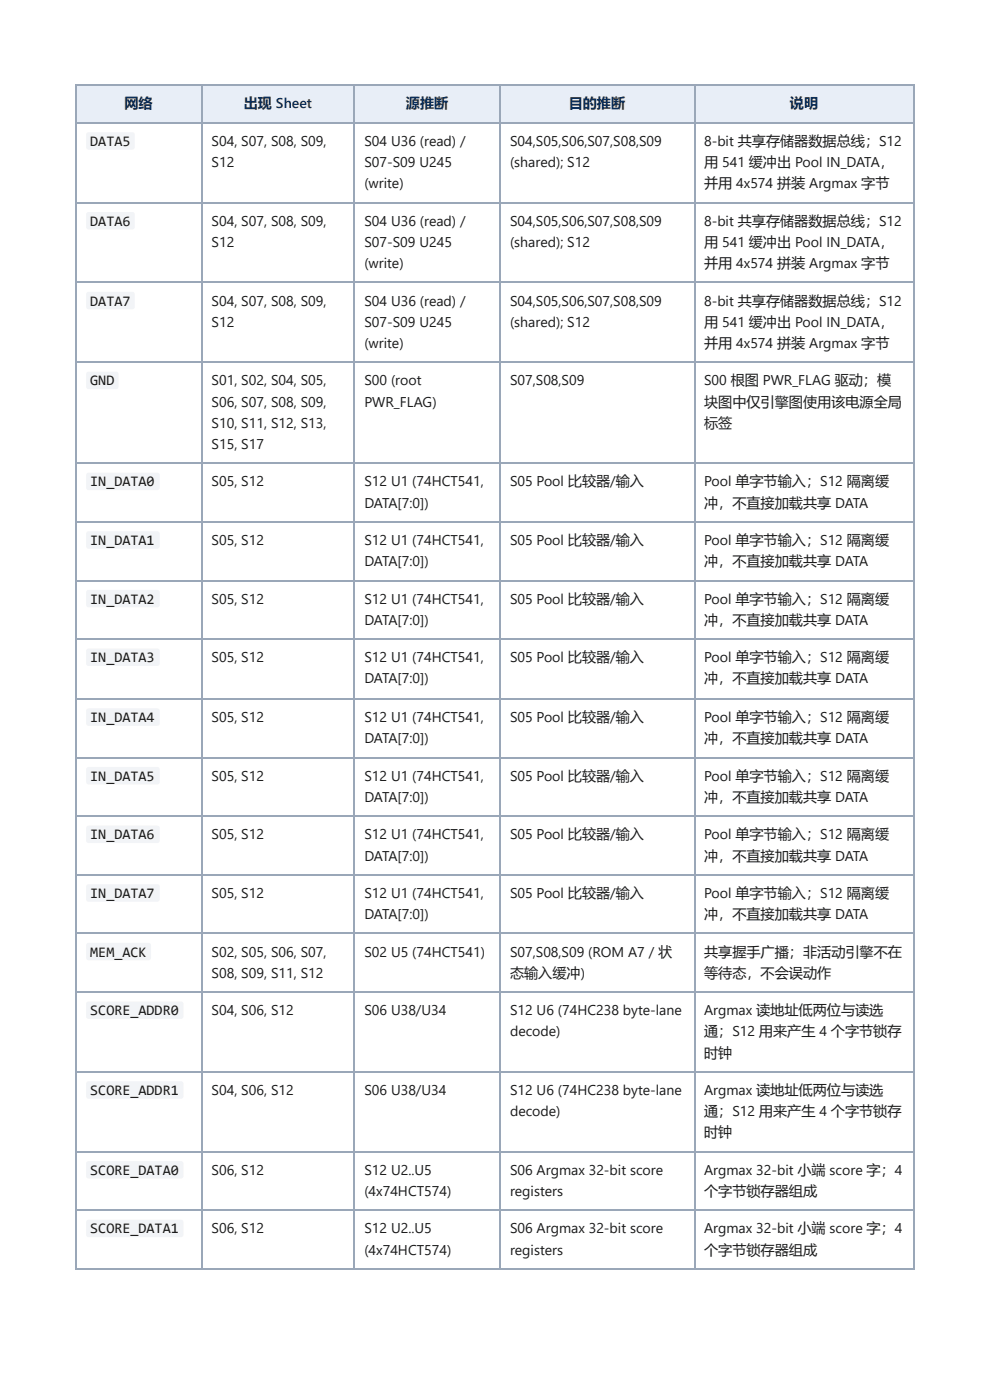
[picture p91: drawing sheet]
<svg xmlns="http://www.w3.org/2000/svg" width="210mm" height="297mm" viewBox="0 0 210 297" stroke-linecap="round" stroke-linejoin="round" font-family="sans-serif">
<defs><g id="words">
<g font-size="3.1" fill="#1a1a1a">
<text x="19.1" y="31">DATA5</text>
<text x="19.1" y="47.9">DATA6</text>
<text x="19.1" y="64.8">DATA7</text>
<text x="19.1" y="81.8">GND</text>
<text x="19.1" y="103.2">IN_DATA0</text>
<text x="19.1" y="115.6">IN_DATA1</text>
<text x="19.1" y="128.1">IN_DATA2</text>
<text x="19.1" y="140.5">IN_DATA3</text>
<text x="19.1" y="153.2">IN_DATA4</text>
<text x="19.1" y="165.6">IN_DATA5</text>
<text x="19.1" y="178.1">IN_DATA6</text>
<text x="19.1" y="190.5">IN_DATA7</text>
<text x="19.1" y="202.9">MEM_ACK</text>
<text x="19.1" y="215.4">SCORE_ADDR0</text>
<text x="19.1" y="232.3">SCORE_ADDR1</text>
<text x="19.1" y="249.2">SCORE_DATA0</text>
<text x="19.1" y="261.7">SCORE_DATA1</text>
</g>
<g font-size="3" fill="#0b2e59">
<text x="26.4" y="23">网络</text>
<text x="51.7" y="23">出现 Sheet</text>
<text x="86.1" y="23">源推断</text>
<text x="120.6" y="23">目的推断</text>
<text x="167.5" y="23">说明</text>
</g>
<g font-size="3" fill="#1a1a1a">
<text x="44.9" y="31">S04, S07, S08, S09,</text>
<text x="44.9" y="35.5">S12</text>
<text x="77.3" y="31">S04 U36 (read) /</text>
<text x="77.3" y="35.5">S07-S09 U245</text>
<text x="108.1" y="31">S04,S05,S06,S07,S08,S09</text>
<text x="108.1" y="35.5">(shared); S12</text>
<text x="149.3" y="31">8-bit 共享存储器数据总线；S12</text>
<text x="149.3" y="35.5">用 541 缓冲出 Pool IN_DATA，</text>
<text x="77.3" y="40">(write)</text>
<text x="149.3" y="40">并用 4x574 拼装 Argmax 字节</text>
<text x="44.9" y="47.9">S04, S07, S08, S09,</text>
<text x="77.3" y="47.9">S04 U36 (read) /</text>
<text x="108.1" y="47.9">S04,S05,S06,S07,S08,S09</text>
<text x="149.3" y="47.9">8-bit 共享存储器数据总线；S12</text>
<text x="44.9" y="52.4">S12</text>
<text x="77.3" y="52.4">S07-S09 U245</text>
<text x="108.1" y="52.4">(shared); S12</text>
<text x="149.3" y="52.4">用 541 缓冲出 Pool IN_DATA，</text>
<text x="77.3" y="56.9">(write)</text>
<text x="149.3" y="56.9">并用 4x574 拼装 Argmax 字节</text>
<text x="44.9" y="64.8">S04, S07, S08, S09,</text>
<text x="77.3" y="64.8">S04 U36 (read) /</text>
<text x="108.1" y="64.8">S04,S05,S06,S07,S08,S09</text>
<text x="149.3" y="64.8">8-bit 共享存储器数据总线；S12</text>
<text x="44.9" y="69.3">S12</text>
<text x="77.3" y="69.3">S07-S09 U245</text>
<text x="108.1" y="69.3">(shared); S12</text>
<text x="149.3" y="69.3">用 541 缓冲出 Pool IN_DATA，</text>
<text x="77.3" y="73.8">(write)</text>
<text x="149.3" y="73.8">并用 4x574 拼装 Argmax 字节</text>
<text x="44.9" y="81.8">S01, S02, S04, S05,</text>
<text x="77.3" y="81.8">S00 (root</text>
<text x="108.1" y="81.8">S07,S08,S09</text>
<text x="149.3" y="81.8">S00 根图 PWR_FLAG 驱动；模</text>
<text x="44.9" y="86.3">S06, S07, S08, S09,</text>
<text x="77.3" y="86.3">PWR_FLAG)</text>
<text x="149.3" y="86.3">块图中仅引擎图使用该电源全局</text>
<text x="44.9" y="90.8">S10, S11, S12, S13,</text>
<text x="44.9" y="95.2">S15, S17</text>
<text x="149.3" y="90.8">标签</text>
<text x="44.9" y="103.2">S05, S12</text>
<text x="77.3" y="103.2">S12 U1 (74HCT541,</text>
<text x="77.3" y="107.7">DATA[7:0])</text>
<text x="108.1" y="103.2">S05 Pool 比较器/输入</text>
<text x="149.3" y="103.2">Pool 单字节输入；S12 隔离缓</text>
<text x="149.3" y="107.7">冲，不直接加载共享 DATA</text>
<text x="44.9" y="115.6">S05, S12</text>
<text x="77.3" y="115.6">S12 U1 (74HCT541,</text>
<text x="108.1" y="115.6">S05 Pool 比较器/输入</text>
<text x="149.3" y="115.6">Pool 单字节输入；S12 隔离缓</text>
<text x="77.3" y="120.1">DATA[7:0])</text>
<text x="149.3" y="120.1">冲，不直接加载共享 DATA</text>
<text x="44.9" y="128.1">S05, S12</text>
<text x="77.3" y="128.1">S12 U1 (74HCT541,</text>
<text x="108.1" y="128.1">S05 Pool 比较器/输入</text>
<text x="149.3" y="128.1">Pool 单字节输入；S12 隔离缓</text>
<text x="77.3" y="132.6">DATA[7:0])</text>
<text x="149.3" y="132.6">冲，不直接加载共享 DATA</text>
<text x="44.9" y="140.5">S05, S12</text>
<text x="77.3" y="140.5">S12 U1 (74HCT541,</text>
<text x="108.1" y="140.5">S05 Pool 比较器/输入</text>
<text x="149.3" y="140.5">Pool 单字节输入；S12 隔离缓</text>
<text x="77.3" y="145">DATA[7:0])</text>
<text x="149.3" y="145">冲，不直接加载共享 DATA</text>
<text x="44.9" y="153.2">S05, S12</text>
<text x="77.3" y="153.2">S12 U1 (74HCT541,</text>
<text x="108.1" y="153.2">S05 Pool 比较器/输入</text>
<text x="149.3" y="153.2">Pool 单字节输入；S12 隔离缓</text>
<text x="77.3" y="157.7">DATA[7:0])</text>
<text x="149.3" y="157.7">冲，不直接加载共享 DATA</text>
<text x="44.9" y="165.6">S05, S12</text>
<text x="77.3" y="165.6">S12 U1 (74HCT541,</text>
<text x="108.1" y="165.6">S05 Pool 比较器/输入</text>
<text x="149.3" y="165.6">Pool 单字节输入；S12 隔离缓</text>
<text x="77.3" y="170.1">DATA[7:0])</text>
<text x="149.3" y="170.1">冲，不直接加载共享 DATA</text>
<text x="44.9" y="178.1">S05, S12</text>
<text x="77.3" y="178.1">S12 U1 (74HCT541,</text>
<text x="108.1" y="178.1">S05 Pool 比较器/输入</text>
<text x="149.3" y="178.1">Pool 单字节输入；S12 隔离缓</text>
<text x="77.3" y="182.6">DATA[7:0])</text>
<text x="149.3" y="182.6">冲，不直接加载共享 DATA</text>
<text x="44.9" y="190.5">S05, S12</text>
<text x="77.3" y="190.5">S12 U1 (74HCT541,</text>
<text x="108.1" y="190.5">S05 Pool 比较器/输入</text>
<text x="149.3" y="190.5">Pool 单字节输入；S12 隔离缓</text>
<text x="77.3" y="195">DATA[7:0])</text>
<text x="149.3" y="195">冲，不直接加载共享 DATA</text>
<text x="44.9" y="202.9">S02, S05, S06, S07,</text>
<text x="77.3" y="202.9">S02 U5 (74HCT541)</text>
<text x="108.1" y="202.9">S07,S08,S09 (ROM A7 / 状</text>
<text x="149.3" y="202.9">共享握手广播；非活动引擎不在</text>
<text x="44.9" y="207.4">S08, S09, S11, S12</text>
<text x="108.1" y="207.4">态输入缓冲)</text>
<text x="149.3" y="207.4">等待态，不会误动作</text>
<text x="44.9" y="215.4">S04, S06, S12</text>
<text x="77.3" y="215.4">S06 U38/U34</text>
<text x="108.1" y="215.4">S12 U6 (74HC238 byte-lane</text>
<text x="149.3" y="215.4">Argmax 读地址低两位与读选</text>
<text x="108.1" y="219.9">decode)</text>
<text x="149.3" y="219.9">通；S12 用来产生 4 个字节锁存</text>
<text x="149.3" y="224.4">时钟</text>
<text x="44.9" y="232.3">S04, S06, S12</text>
<text x="77.3" y="232.3">S06 U38/U34</text>
<text x="108.1" y="232.3">S12 U6 (74HC238 byte-lane</text>
<text x="149.3" y="232.3">Argmax 读地址低两位与读选</text>
<text x="108.1" y="236.8">decode)</text>
<text x="149.3" y="236.8">通；S12 用来产生 4 个字节锁存</text>
<text x="149.3" y="241.3">时钟</text>
<text x="44.9" y="249.2">S06, S12</text>
<text x="77.3" y="249.2">S12 U2..U5</text>
<text x="108.1" y="249.2">S06 Argmax 32-bit score</text>
<text x="149.3" y="249.2">Argmax 32-bit 小端 score 字；4</text>
<text x="77.3" y="253.7">(4x74HCT574)</text>
<text x="108.1" y="253.7">registers</text>
<text x="149.3" y="253.7">个字节锁存器组成</text>
<text x="44.9" y="261.7">S06, S12</text>
<text x="77.3" y="261.7">S12 U2..U5</text>
<text x="108.1" y="261.7">S06 Argmax 32-bit score</text>
<text x="149.3" y="261.7">Argmax 32-bit 小端 score 字；4</text>
<text x="77.3" y="266.2">(4x74HCT574)</text>
<text x="108.1" y="266.2">registers</text>
<text x="149.3" y="266.2">个字节锁存器组成</text>
</g>
</g></defs>
<g fill="#e8eef7">
<path d="M16.1 18.3h26.8v7.9h-26.8z"/>
<path d="M42.9 18.3h32.2v7.9h-32.2z"/>
<path d="M75.1 18.3h31v7.9h-31z"/>
<path d="M106.1 18.3h41v7.9h-41z"/>
<path d="M147.1 18.3h46.8v7.9h-46.8z"/>
</g>
<g fill="none" stroke="#9aa7b8" stroke-width=".26">
<path d="M15.9 18.1h178M16 18v251.3M42.7 18v251.3M75 18v251.3M106 18v251.3M147.2 18v251.3M15.9 26.1h178M15.9 43h178M15.9 59.9h178M15.9 76.9h178M15.9 98.3h178M15.9 110.7h178"/>
<path d="M15.9 123.2h178M15.9 135.6h178M15.9 148.3h178M15.9 160.7h178M15.9 173.2h178M15.9 185.6h178M15.9 198h178M15.9 210.5h178M15.9 227.4h178M15.9 244.3h178M15.9 256.8h178M15.9 269.2h178"/>
</g>
<path d="M193.8 18v251.3" fill="none" stroke="#9aa7b8" stroke-width=".25"/>
<g fill="#f2f4f7">
<path d="M18.4 28.2l.4-.2 9.4 .1 .4 .5-.1 2.8-.5 .3h-9.4l-.3-.5v-2.6z"/>
<path d="M18.4 45.1l.4-.1h9.4l.4 .5-.1 2.9-.5 .3-9.4-.1-.3-.4v-2.7z"/>
<path d="M18.4 62.1l.4-.2 9.4 .1 .4 .4-.1 2.9-.5 .3h-9.4l-.3-.5v-2.7z"/>
<path d="M18.4 79l.4-.2 6 .1 .3 .5v2.8l-.5 .3h-6l-.3-.5v-2.6z"/>
<path d="M18.4 100.4l.4-.1h14.6l.5 .4v2.9l-.2 .2-.4 .2h-14.6l-.3-.2-.1-.3v-2.7z"/>
<path d="M18.4 112.9l.4-.2h14.6l.5 .4v2.9l-.2 .3-.4 .1h-14.6l-.3-.1-.1-.4v-2.7z"/>
<path d="M18.4 125.3l.4-.2 14.6 .1 .5 .4v2.8l-.2 .3-.4 .2-14.6-.1-.3-.1-.1-.4v-2.6z"/>
<path d="M18.4 137.7l.4-.1h14.6l.5 .4v2.9l-.2 .2-.4 .2h-14.6l-.3-.2-.1-.3v-2.7z"/>
<path d="M18.4 150.4l.4-.1h14.6l.5 .4v2.9l-.2 .2-.4 .2h-14.6l-.4-.2v-.3v-2.7z"/>
<path d="M18.4 162.9l.4-.2h14.6l.5 .4v2.9l-.2 .3-.4 .1h-14.6l-.3-.1-.1-.4v-2.7z"/>
<path d="M18.4 175.3l.4-.1h14.6l.5 .4v2.8l-.2 .3-.4 .2-14.6-.1-.3-.1-.1-.4v-2.6z"/>
<path d="M18.4 187.7l.4-.1h14.6l.5 .4v2.9l-.2 .2-.4 .2h-14.6l-.3-.2-.1-.3v-2.7z"/>
<path d="M18.4 200.2l.4-.2h12.8l.4 .5v2.8l-.1 .3-.4 .1h-12.8l-.3-.1-.1-.4v-2.6z"/>
<path d="M18.4 212.6l.4-.1h19.7l.4 .4v2.8l-.2 .3-.3 .2h-19.7l-.3-.2-.1-.4v-2.6z"/>
<path d="M18.4 229.5l.4-.1h19.7l.4 .4v2.9l-.2 .2-.3 .2h-19.7l-.3-.2-.1-.3v-2.7z"/>
<path d="M18.4 246.5l.4-.2h19.7l.4 .5v2.8l-.2 .3-.3 .1h-19.7l-.4-.2v-.3v-2.6z"/>
<path d="M18.4 258.9l.4-.1h19.7l.4 .4v2.8l-.2 .3-.3 .2h-19.7l-.3-.2-.1-.4v-2.6z"/>
</g>
<use href="#words"/>
</svg>
